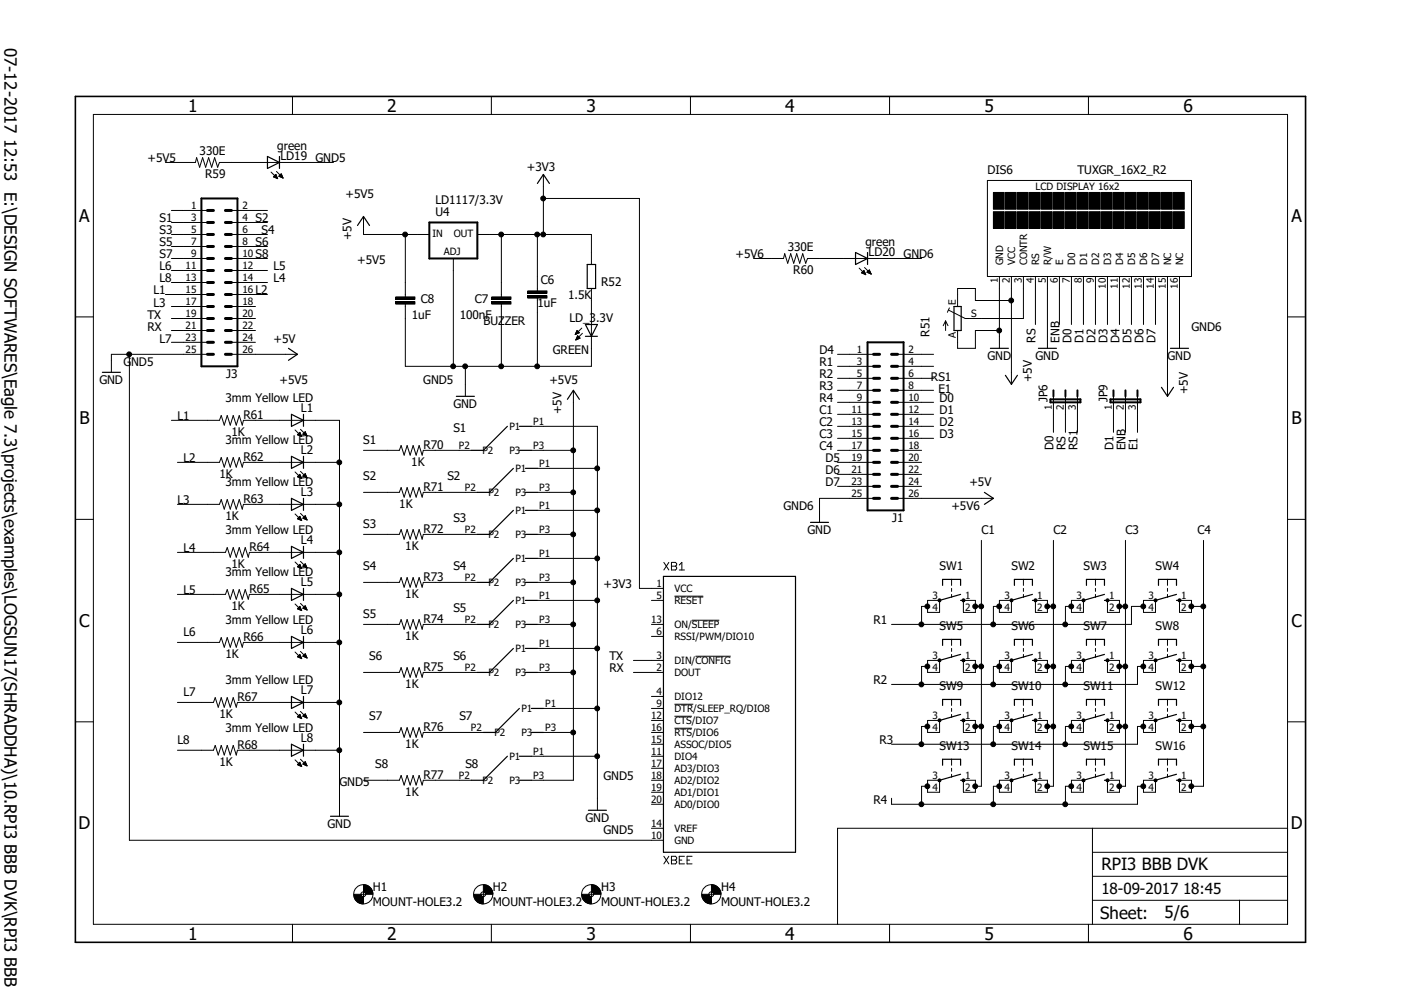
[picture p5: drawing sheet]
<svg xmlns="http://www.w3.org/2000/svg" width="297mm" height="210mm" viewBox="0 0 297 210" stroke-linecap="round" stroke-linejoin="round" font-family="sans-serif">
<defs><g id="words">
<g font-size="3.7">
<text x="39.8" y="23.6">1</text>
<text x="81.9" y="23.6">2</text>
<text x="124.1" y="23.6">3</text>
<text x="166.1" y="23.6">4</text>
<text x="208.3" y="23.6">5</text>
<text x="250.4" y="23.6">6</text>
<text x="16.7" y="46.9">A</text>
<text x="273.2" y="46.9">A</text>
<text x="16.8" y="89.8">B</text>
<text x="273.2" y="89.8">B</text>
<text x="16.7" y="132.6">C</text>
<text x="273.2" y="132.6">C</text>
<text x="16.6" y="175.5">D</text>
<text x="273.1" y="175.5">D</text>
<text x="39.8" y="198.8">1</text>
<text x="81.9" y="198.8">2</text>
<text x="124.1" y="198.8">3</text>
<text x="166.1" y="198.8">4</text>
<text x="208.3" y="198.8">5</text>
<text x="250.4" y="198.8">6</text>
</g>
<g font-size="3.6">
<text x=".9" y="10.1" transform="rotate(90 .9 10.1)">07-12-2017 12:53 E:\DESIGN SOFTWARES\Eagle 7.3\projects\examples\LOGSUN17(SHRADDHA)\10.RPI3 BBB DVK\RPI3 BBB D</text>
<text x="233" y="184.1">RPI3 BBB DVK</text>
<text x="232.8" y="194.4">Sheet:</text>
<text x="246.4" y="194.3">5/6</text>
</g>
<text font-size="3.2" x="233" y="189.2">18-09-2017 18:45</text>
<g font-size="2.5">
<text x="31.2" y="34.4">+5V5</text>
<text x="42.2" y="32.9">330E</text>
<text x="58.7" y="31.7">green</text>
<text x="59.3" y="33.9">LD19</text>
<text x="66.7" y="34.4">GND5</text>
<text x="43.4" y="37.6">R59</text>
<text x="73.1" y="42">+5V5</text>
<text x="111.5" y="36.2">+3V3</text>
<text x="208.9" y="36.9">DIS6</text>
<text x="227.9" y="36.9">TUXGR_16X2_R2</text>
<text x="33.7" y="47.1">S1</text>
<text x="54" y="47.1">S2</text>
<text x="92.1" y="43.3">LD1117/3.3V</text>
<text x="92.1" y="45.8">U4</text>
<text x="33.7" y="52.2">S5</text>
<text x="33.7" y="49.6">S3</text>
<text x="54" y="52.2">S6</text>
<text x="55.3" y="49.6">S4</text>
<text x="74.4" y="50.9" transform="rotate(-90 74.4 50.9)">+5V</text>
<text x="166.7" y="53.2">330E</text>
<text x="183.1" y="52">green</text>
<text x="33.7" y="54.7">S7</text>
<text x="33.7" y="57.2">L6</text>
<text x="33.7" y="59.8">L8</text>
<text x="54" y="54.7">S8</text>
<text x="57.9" y="57.2">L5</text>
<text x="57.9" y="59.8">L4</text>
<text x="75.6" y="56">+5V5</text>
<text x="155.6" y="54.7">+5V6</text>
<text x="167.8" y="58">R60</text>
<text x="183.8" y="54.2">LD20</text>
<text x="191.2" y="54.7">GND6</text>
<text x="32.5" y="64.9">L3</text>
<text x="32.5" y="62.3">L1</text>
<text x="54" y="62.3">L2</text>
<text x="89.1" y="64">C8</text>
<text x="100.5" y="64">C7</text>
<text x="113.7" y="65">1uF</text>
<text x="114.5" y="60.2">C6</text>
<text x="120.2" y="63.3">1.5K</text>
<text x="127.2" y="60.5">R52</text>
<text x="31.2" y="67.4">TX</text>
<text x="31.2" y="69.9">RX</text>
<text x="87.1" y="67.6">1uF</text>
<text x="97.3" y="67.6">100nF</text>
<text x="102.3" y="68.7">BUZZER</text>
<text x="120.5" y="68.2">LD_3.3V</text>
<text x="196.6" y="71.2" transform="rotate(-90 196.6 71.2)">R51</text>
<text x="252.1" y="69.9">GND6</text>
<text x="26.1" y="77.5">GND5</text>
<text x="33.7" y="72.5">L7</text>
<text x="57.9" y="72.5">+5V</text>
<text x="117" y="74.8">GREEN</text>
<text x="173.4" y="77.5">R1</text>
<text x="173.4" y="75">D4</text>
<text x="208.9" y="76.2">GND</text>
<text x="219.1" y="72.5" transform="rotate(-90 219.1 72.5)">RS</text>
<text x="219.1" y="76.2">GND</text>
<text x="224.1" y="72.5" transform="rotate(-90 224.1 72.5)">ENB</text>
<text x="226.7" y="72.5" transform="rotate(-90 226.7 72.5)">D0</text>
<text x="229.2" y="72.5" transform="rotate(-90 229.2 72.5)">D1</text>
<text x="231.8" y="72.5" transform="rotate(-90 231.8 72.5)">D2</text>
<text x="234.3" y="72.5" transform="rotate(-90 234.3 72.5)">D3</text>
<text x="236.8" y="72.5" transform="rotate(-90 236.8 72.5)">D4</text>
<text x="239.4" y="72.5" transform="rotate(-90 239.4 72.5)">D5</text>
<text x="241.9" y="72.5" transform="rotate(-90 241.9 72.5)">D6</text>
<text x="244.5" y="72.5" transform="rotate(-90 244.5 72.5)">D7</text>
<text x="247" y="76.2">GND</text>
<text x="21" y="81.3">GND</text>
<text x="47.8" y="80.1">J3</text>
<text x="59.1" y="81.3">+5V5</text>
<text x="89.6" y="81.3">GND5</text>
<text x="116.2" y="81.3">+5V5</text>
<text x="173.4" y="80.1">R2</text>
<text x="173.4" y="82.6">R3</text>
<text x="197" y="80.6">RS1</text>
<text x="198.5" y="83.1">E1</text>
<text x="218.3" y="80.9" transform="rotate(-90 218.3 80.9)">+5V</text>
<text x="251.3" y="83.4" transform="rotate(-90 251.3 83.4)">+5V</text>
<text x="37.5" y="88.9">L1</text>
<text x="47.7" y="85">3mm Yellow LED</text>
<text x="51.5" y="88.7">R61</text>
<text x="63.7" y="87.2">L1</text>
<text x="95.9" y="86.4">GND</text>
<text x="118.8" y="87.7" transform="rotate(-90 118.8 87.7)">+5V</text>
<text x="173.4" y="87.7">C1</text>
<text x="173.4" y="85.1">R4</text>
<text x="198.8" y="87.7">D1</text>
<text x="198.8" y="85.1">D0</text>
<text x="221.6" y="85.1" transform="rotate(-90 221.6 85.1)">JP6</text>
<text x="234.3" y="85.1" transform="rotate(-90 234.3 85.1)">JP9</text>
<text x="47.7" y="93.9">3mm Yellow LED</text>
<text x="49" y="92.2">1K</text>
<text x="76.9" y="94">S1</text>
<text x="89.6" y="95.1">R70</text>
<text x="95.9" y="91.5">S1</text>
<text x="173.4" y="90.2">C2</text>
<text x="173.4" y="92.8">C3</text>
<text x="173.4" y="95.3">C4</text>
<text x="198.8" y="92.8">D3</text>
<text x="198.8" y="90.2">D2</text>
<text x="222.9" y="95.3" transform="rotate(-90 222.9 95.3)">D0</text>
<text x="225.4" y="95.3" transform="rotate(-90 225.4 95.3)">RS</text>
<text x="228" y="95.3" transform="rotate(-90 228 95.3)">RS1</text>
<text x="235.6" y="95.3" transform="rotate(-90 235.6 95.3)">D1</text>
<text x="238.1" y="95.3" transform="rotate(-90 238.1 95.3)">ENB</text>
<text x="240.7" y="95.3" transform="rotate(-90 240.7 95.3)">E1</text>
<text x="38.8" y="97.8">L2</text>
<text x="46.4" y="101.1">1K</text>
<text x="51.5" y="97.6">R62</text>
<text x="63.7" y="96.1">L2</text>
<text x="76.9" y="101.6">S2</text>
<text x="87" y="98.6">1K</text>
<text x="94.6" y="101.6">S2</text>
<text x="174.7" y="100.4">D6</text>
<text x="174.7" y="97.8">D5</text>
<text x="37.5" y="106.7">L3</text>
<text x="47.7" y="102.8">3mm Yellow LED</text>
<text x="51.5" y="106.5">R63</text>
<text x="63.7" y="104.9">L3</text>
<text x="84.5" y="107.5">1K</text>
<text x="89.6" y="104">R71</text>
<text x="165.8" y="108">GND6</text>
<text x="174.7" y="102.9">D7</text>
<text x="201.3" y="108">+5V6</text>
<text x="205.1" y="102.9">+5V</text>
<text x="47.7" y="112.9">3mm Yellow LED</text>
<text x="47.7" y="110">1K</text>
<text x="76.9" y="111.8">S3</text>
<text x="89.6" y="112.9">R72</text>
<text x="95.9" y="110.5">S3</text>
<text x="170.8" y="113.1">GND</text>
<text x="188.8" y="110.5">J1</text>
<text x="207.6" y="113.1">C1</text>
<text x="222.9" y="113.1">C2</text>
<text x="238.1" y="113.1">C3</text>
<text x="253.4" y="113.1">C4</text>
<text x="38.8" y="116.9">L4</text>
<text x="52.8" y="116.7">R64</text>
<text x="63.7" y="115.1">L4</text>
<text x="85.8" y="116.4">1K</text>
<text x="38.8" y="125.8">L5</text>
<text x="47.7" y="121.8">3mm Yellow LED</text>
<text x="49" y="120.2">1K</text>
<text x="52.8" y="125.5">R65</text>
<text x="63.7" y="124">L5</text>
<text x="76.9" y="120.7">S4</text>
<text x="89.6" y="123">R73</text>
<text x="95.9" y="120.7">S4</text>
<text x="127.7" y="124.5">+3V3</text>
<text x="198.8" y="120.7">SW1</text>
<text x="214" y="120.7">SW2</text>
<text x="229.2" y="120.7">SW3</text>
<text x="244.5" y="120.7">SW4</text>
<text x="47.7" y="132">3mm Yellow LED</text>
<text x="49" y="129.1">1K</text>
<text x="76.9" y="130.9">S5</text>
<text x="85.8" y="126.5">1K</text>
<text x="89.6" y="131.9">R74</text>
<text x="95.9" y="129.6">S5</text>
<text x="38.8" y="134.7">L6</text>
<text x="51.5" y="135.7">R66</text>
<text x="63.7" y="134.2">L6</text>
<text x="85.8" y="135.4">1K</text>
<text x="184.8" y="132.1">R1</text>
<text x="198.8" y="133.4">SW5</text>
<text x="214" y="133.4">SW6</text>
<text x="229.2" y="133.4">SW7</text>
<text x="244.5" y="133.4">SW8</text>
<text x="47.7" y="139.2">1K</text>
<text x="78.1" y="139.7">S6</text>
<text x="89.6" y="142">R75</text>
<text x="95.9" y="139.7">S6</text>
<text x="128.9" y="139.7">TX</text>
<text x="128.9" y="142.3">RX</text>
<text x="38.8" y="147.4">L7</text>
<text x="47.7" y="144.7">3mm Yellow LED</text>
<text x="50.2" y="148.4">R67</text>
<text x="63.7" y="146.9">L7</text>
<text x="85.8" y="145.6">1K</text>
<text x="184.8" y="144.8">R2</text>
<text x="198.8" y="146.1">SW9</text>
<text x="214" y="146.1">SW10</text>
<text x="229.2" y="146.1">SW11</text>
<text x="244.5" y="146.1">SW12</text>
<text x="46.4" y="151.9">1K</text>
<text x="47.7" y="154.9">3mm Yellow LED</text>
<text x="78.1" y="152.4">S7</text>
<text x="89.6" y="154.7">R76</text>
<text x="97.2" y="152.4">S7</text>
<text x="37.5" y="157.5">L8</text>
<text x="50.2" y="158.5">R68</text>
<text x="63.7" y="157">L8</text>
<text x="85.8" y="158.3">1K</text>
<text x="186.1" y="157.5">R3</text>
<text x="198.8" y="158.8">SW13</text>
<text x="214" y="158.8">SW14</text>
<text x="229.2" y="158.8">SW15</text>
<text x="244.5" y="158.8">SW16</text>
<text x="46.4" y="162.1">1K</text>
<text x="71.8" y="166.4">GND5</text>
<text x="79.4" y="162.6">S8</text>
<text x="89.6" y="164.9">R77</text>
<text x="98.5" y="162.6">S8</text>
<text x="127.7" y="165.1">GND5</text>
<text x="85.8" y="168.4">1K</text>
<text x="123.9" y="174">GND</text>
<text x="184.8" y="170.2">R4</text>
<text x="69.3" y="175.3">GND</text>
<text x="127.7" y="176.5">GND5</text>
<text x="78.9" y="191.7">MOUNT-HOLE3.2</text>
<text x="78.9" y="188.6">H1</text>
<text x="104.3" y="188.6">H2</text>
<text x="104.3" y="191.7">MOUNT-HOLE3.2</text>
<text x="127.2" y="188.6">H3</text>
<text x="127.2" y="191.7">MOUNT-HOLE3.2</text>
<text x="152.6" y="188.6">H4</text>
<text x="152.6" y="191.7">MOUNT-HOLE3.2</text>
</g>
<g font-size="2.1">
<text x="219.1" y="40.2">LCD DISPLAY 16x2</text>
<text x="40.4" y="44.2">1</text>
<text x="40.4" y="46.7">3</text>
<text x="51.3" y="44.2">2</text>
<text x="51.3" y="46.7">4</text>
<text x="40.4" y="49.2">5</text>
<text x="40.4" y="51.8">7</text>
<text x="51.3" y="49.2">6</text>
<text x="51.3" y="51.8">8</text>
<text x="91.5" y="50.2">IN</text>
<text x="93.9" y="53.9">ADJ</text>
<text x="96" y="50.2">OUT</text>
<text x="39.3" y="56.9">11</text>
<text x="39.3" y="59.4">13</text>
<text x="40.4" y="54.3">9</text>
<text x="51.3" y="54.3">10</text>
<text x="51.3" y="56.9">12</text>
<text x="51.3" y="59.4">14</text>
<text x="211.1" y="60" transform="rotate(-90 211.1 60)">1</text>
<text x="212.2" y="56.1" transform="rotate(-90 212.2 56.1)">GND</text>
<text x="213.6" y="60" transform="rotate(-90 213.6 60)">2</text>
<text x="214.7" y="56.1" transform="rotate(-90 214.7 56.1)">VCC</text>
<text x="216.2" y="60" transform="rotate(-90 216.2 60)">3</text>
<text x="217.3" y="56.1" transform="rotate(-90 217.3 56.1)">CONTR</text>
<text x="218.7" y="60" transform="rotate(-90 218.7 60)">4</text>
<text x="219.8" y="56.1" transform="rotate(-90 219.8 56.1)">RS</text>
<text x="221.3" y="60" transform="rotate(-90 221.3 60)">5</text>
<text x="222.4" y="56.1" transform="rotate(-90 222.4 56.1)">R/W</text>
<text x="223.8" y="60" transform="rotate(-90 223.8 60)">6</text>
<text x="224.9" y="56.1" transform="rotate(-90 224.9 56.1)">E</text>
<text x="226.3" y="60" transform="rotate(-90 226.3 60)">7</text>
<text x="227.4" y="56.1" transform="rotate(-90 227.4 56.1)">D0</text>
<text x="228.9" y="60" transform="rotate(-90 228.9 60)">8</text>
<text x="230" y="56.1" transform="rotate(-90 230 56.1)">D1</text>
<text x="231.4" y="60" transform="rotate(-90 231.4 60)">9</text>
<text x="232.5" y="56.1" transform="rotate(-90 232.5 56.1)">D2</text>
<text x="235.1" y="56.1" transform="rotate(-90 235.1 56.1)">D3</text>
<text x="237.6" y="56.1" transform="rotate(-90 237.6 56.1)">D4</text>
<text x="240.1" y="56.1" transform="rotate(-90 240.1 56.1)">D5</text>
<text x="242.7" y="56.1" transform="rotate(-90 242.7 56.1)">D6</text>
<text x="245.2" y="56.1" transform="rotate(-90 245.2 56.1)">D7</text>
<text x="247.8" y="56.1" transform="rotate(-90 247.8 56.1)">NC</text>
<text x="250.3" y="56.1" transform="rotate(-90 250.3 56.1)">NC</text>
<text x="39.3" y="61.9">15</text>
<text x="39.3" y="64.5">17</text>
<text x="51.3" y="61.9">16</text>
<text x="51.3" y="64.5">18</text>
<text x="202.2" y="64.5" transform="rotate(-90 202.2 64.5)">E</text>
<text x="234" y="61.1" transform="rotate(-90 234 61.1)">10</text>
<text x="236.5" y="61.1" transform="rotate(-90 236.5 61.1)">11</text>
<text x="239" y="61.1" transform="rotate(-90 239 61.1)">12</text>
<text x="241.6" y="61.1" transform="rotate(-90 241.6 61.1)">13</text>
<text x="244.1" y="61.1" transform="rotate(-90 244.1 61.1)">14</text>
<text x="246.7" y="61.1" transform="rotate(-90 246.7 61.1)">15</text>
<text x="249.2" y="61.1" transform="rotate(-90 249.2 61.1)">16</text>
<text x="39.3" y="67">19</text>
<text x="39.3" y="69.6">21</text>
<text x="51.3" y="67">20</text>
<text x="51.3" y="69.6">22</text>
<text x="202.2" y="71.5" transform="rotate(-90 202.2 71.5)">A</text>
<text x="205.5" y="67">S</text>
<text x="39.3" y="72.1">23</text>
<text x="39.3" y="74.6">25</text>
<text x="51.3" y="72.1">24</text>
<text x="51.3" y="74.6">26</text>
<text x="181.3" y="74.6">1</text>
<text x="181.3" y="77.2">3</text>
<text x="192.2" y="74.6">2</text>
<text x="192.2" y="77.2">4</text>
<text x="181.3" y="79.7">5</text>
<text x="181.3" y="82.3">7</text>
<text x="192.2" y="79.7">6</text>
<text x="192.2" y="82.3">8</text>
<text x="112.8" y="89.9">P1</text>
<text x="180.2" y="87.3">11</text>
<text x="180.2" y="89.9">13</text>
<text x="181.3" y="84.8">9</text>
<text x="192.2" y="84.8">10</text>
<text x="192.2" y="87.3">12</text>
<text x="192.2" y="89.9">14</text>
<text x="222.5" y="86.7" transform="rotate(-90 222.5 86.7)">1</text>
<text x="225.1" y="86.7" transform="rotate(-90 225.1 86.7)">2</text>
<text x="227.6" y="86.7" transform="rotate(-90 227.6 86.7)">3</text>
<text x="235.2" y="86.7" transform="rotate(-90 235.2 86.7)">1</text>
<text x="237.8" y="86.7" transform="rotate(-90 237.8 86.7)">2</text>
<text x="240.3" y="86.7" transform="rotate(-90 240.3 86.7)">3</text>
<text x="97.1" y="95">P2</text>
<text x="107.8" y="91">P1</text>
<text x="112.8" y="95">P3</text>
<text x="180.2" y="92.4">15</text>
<text x="180.2" y="95">17</text>
<text x="192.2" y="92.4">16</text>
<text x="192.2" y="95">18</text>
<text x="102.1" y="96.1">P2</text>
<text x="107.8" y="96.1">P3</text>
<text x="109" y="99.9">P1</text>
<text x="114.1" y="98.8">P1</text>
<text x="180.2" y="97.5">19</text>
<text x="180.2" y="100">21</text>
<text x="192.2" y="97.5">20</text>
<text x="192.2" y="100">22</text>
<text x="98.3" y="103.8">P2</text>
<text x="103.3" y="104.9">P2</text>
<text x="109" y="104.9">P3</text>
<text x="114.1" y="103.8">P3</text>
<text x="114.1" y="107.7">P1</text>
<text x="180.2" y="102.6">23</text>
<text x="180.2" y="105.1">25</text>
<text x="192.2" y="102.6">24</text>
<text x="192.2" y="105.1">26</text>
<text x="98.3" y="112.7">P2</text>
<text x="103.3" y="113.8">P2</text>
<text x="109" y="108.8">P1</text>
<text x="109" y="113.8">P3</text>
<text x="114.1" y="112.7">P3</text>
<text x="109" y="118.9">P1</text>
<text x="114.1" y="117.8">P1</text>
<text x="98.3" y="122.9">P2</text>
<text x="103.3" y="124">P2</text>
<text x="109" y="124">P3</text>
<text x="114.1" y="122.9">P3</text>
<text x="138.9" y="124.2">1</text>
<text x="142.7" y="125.3">VCC</text>
<text x="98.3" y="131.7">P2</text>
<text x="109" y="127.8">P1</text>
<text x="114.1" y="126.7">P1</text>
<text x="114.1" y="131.7">P3</text>
<text x="137.7" y="131.7">13</text>
<text x="138.9" y="126.7">5</text>
<text x="142.7" y="127.8">RESET</text>
<text x="197.3" y="126.7">3</text>
<text x="197.3" y="129.2">4</text>
<text x="204.2" y="129.2">2</text>
<text x="204.2" y="126.7">1</text>
<text x="212.5" y="126.7">3</text>
<text x="212.5" y="129.2">4</text>
<text x="219.4" y="129.2">2</text>
<text x="219.4" y="126.7">1</text>
<text x="227.7" y="126.7">3</text>
<text x="227.7" y="129.2">4</text>
<text x="234.7" y="129.2">2</text>
<text x="234.7" y="126.7">1</text>
<text x="243" y="126.7">3</text>
<text x="243" y="129.2">4</text>
<text x="249.9" y="129.2">2</text>
<text x="249.9" y="126.7">1</text>
<text x="103.3" y="132.9">P2</text>
<text x="109" y="132.9">P3</text>
<text x="109" y="138">P1</text>
<text x="114.1" y="136.8">P1</text>
<text x="138.9" y="134.3">6</text>
<text x="142.7" y="135.4">RSSI/PWM/DIO10</text>
<text x="142.7" y="132.9">ON/SLEEP</text>
<text x="98.3" y="141.9">P2</text>
<text x="103.3" y="143">P2</text>
<text x="109" y="143">P3</text>
<text x="114.1" y="141.9">P3</text>
<text x="138.9" y="141.9">2</text>
<text x="138.9" y="139.4">3</text>
<text x="142.7" y="143">DOUT</text>
<text x="142.7" y="140.5">DIN/CONFIG</text>
<text x="197.3" y="139.4">3</text>
<text x="197.3" y="141.9">4</text>
<text x="204.2" y="141.9">2</text>
<text x="204.2" y="139.4">1</text>
<text x="212.5" y="139.4">3</text>
<text x="212.5" y="141.9">4</text>
<text x="219.4" y="141.9">2</text>
<text x="219.4" y="139.4">1</text>
<text x="227.7" y="139.4">3</text>
<text x="227.7" y="141.9">4</text>
<text x="234.7" y="141.9">2</text>
<text x="234.7" y="139.4">1</text>
<text x="243" y="139.4">3</text>
<text x="243" y="141.9">4</text>
<text x="249.9" y="141.9">2</text>
<text x="249.9" y="139.4">1</text>
<text x="115.3" y="149.5">P1</text>
<text x="138.9" y="147">4</text>
<text x="138.9" y="149.5">9</text>
<text x="142.7" y="148.1">DIO12</text>
<text x="99.6" y="154.6">P2</text>
<text x="104.6" y="155.7">P2</text>
<text x="110.3" y="150.7">P1</text>
<text x="110.3" y="155.7">P3</text>
<text x="115.3" y="154.6">P3</text>
<text x="137.7" y="152.1">12</text>
<text x="137.7" y="154.6">16</text>
<text x="142.7" y="150.7">DTR/SLEEP_RQ/DIO8</text>
<text x="142.7" y="153.2">CTS/DIO7</text>
<text x="142.7" y="155.7">RTS/DIO6</text>
<text x="197.3" y="152.1">3</text>
<text x="197.3" y="154.6">4</text>
<text x="204.2" y="154.6">2</text>
<text x="204.2" y="152.1">1</text>
<text x="212.5" y="152.1">3</text>
<text x="212.5" y="154.6">4</text>
<text x="219.4" y="154.6">2</text>
<text x="219.4" y="152.1">1</text>
<text x="227.7" y="152.1">3</text>
<text x="227.7" y="154.6">4</text>
<text x="234.7" y="154.6">2</text>
<text x="234.7" y="152.1">1</text>
<text x="243" y="152.1">3</text>
<text x="243" y="154.6">4</text>
<text x="249.9" y="154.6">2</text>
<text x="249.9" y="152.1">1</text>
<text x="107.8" y="160.8">P1</text>
<text x="112.8" y="159.7">P1</text>
<text x="137.7" y="159.7">11</text>
<text x="137.7" y="157.1">15</text>
<text x="142.7" y="158.3">ASSOC/DIO5</text>
<text x="142.7" y="160.8">DIO4</text>
<text x="97.1" y="164.8">P2</text>
<text x="102.1" y="165.9">P2</text>
<text x="107.8" y="165.9">P3</text>
<text x="112.8" y="164.8">P3</text>
<text x="137.7" y="162.2">17</text>
<text x="137.7" y="164.8">18</text>
<text x="137.7" y="167.3">19</text>
<text x="142.7" y="163.3">AD3/DIO3</text>
<text x="142.7" y="165.9">AD2/DIO2</text>
<text x="197.3" y="164.8">3</text>
<text x="197.3" y="167.3">4</text>
<text x="204.2" y="167.3">2</text>
<text x="204.2" y="164.8">1</text>
<text x="212.5" y="164.8">3</text>
<text x="212.5" y="167.3">4</text>
<text x="219.4" y="167.3">2</text>
<text x="219.4" y="164.8">1</text>
<text x="227.7" y="164.8">3</text>
<text x="227.7" y="167.3">4</text>
<text x="234.7" y="167.3">2</text>
<text x="234.7" y="164.8">1</text>
<text x="243" y="164.8">3</text>
<text x="243" y="167.3">4</text>
<text x="249.9" y="167.3">2</text>
<text x="249.9" y="164.8">1</text>
<text x="137.7" y="169.8">20</text>
<text x="142.7" y="168.4">AD1/DIO1</text>
<text x="142.7" y="170.9">AD0/DIO0</text>
<text x="137.7" y="177.5">10</text>
<text x="137.7" y="174.9">14</text>
<text x="142.7" y="176">VREF</text>
<text x="142.7" y="178.6">GND</text>
</g>
</g></defs>
<g fill="none" stroke="#000" stroke-width=".21">
<path d="M19.8 24.2h252.6v171.4h-252.6zM35 34.4h6.3l.3-1 .6 2 .7-2 .6 2 .6-2 .7 2 .6-2 .6 2 .4-1h24.2M57.3 36.4l1.4 1.4M57.9 37.4h.6M57.9 37.5h.7M58 37.3h.5M58.1 37.2h.3M58.2 37.5h.4M58.2 37.1h.2M58.2 37h.2M58.3 36.9h.1M58.4 36.9l-.5 .5 .8 .4"/>
<path d="M58.4 36.9l.3 .9M58.4 37.6h.3M58.5 36.3l1.4 1.4M58.5 37.7h.2M59 37.3h.7M59 37.3l.9 .4M59.1 37.2h.6M59.2 37.4h.6M59.2 37.1h.4M59.3 37h.3M59.3 36.9h.2M59.4 37.5h.4"/>
<path d="M59.4 36.8h.1M59.5 36.8l-.5 .5M59.5 36.8l.4 .9M59.6 37.5h.2M59.8 37.6h.1M61.9 20.4v3.8M104 20.4v3.8M115 36.9v12.7M146.1 20.4v3.8M188.2 20.4v3.8M208.9 38.2h43.2v20.3h-43.2zM230.3 20.4v3.8"/>
<path d="M36.3 49.6h7.6M36.3 44.5h7.6M36.3 47.1h7.6M36.3 52.2h7.6M36.3 54.7h7.6M36.3 57.2h7.6M36.3 59.8h7.6M49 49.6h7.6M49 44.5h7.6M49 47.1h7.6M49 52.2h7.6M49 54.7h7.6"/>
<path d="M49 57.2h7.6M49 59.8h7.6M76.9 45.8v3.8h13.9M85.8 49.6v13.2M95.9 54.7v22.8M101 49.6h24.1v6.4M106.1 49.6v13.2M113.7 49.6v12M115 42h20.3v82.5h5.1M159.4 54.7h6.4l.2-1 .7 2 .6-2 .6 2 .7-2 .6 2 .6-2 .7 2 .3-1h24.2M181.8 56.7l1.4 1.4M182.3 57.7l.5-.5 .4 .9z"/>
<path d="M182.3 57.7h.7M182.4 57.6h.6M182.4 57.8h.6M182.4 57.5h.5M182.5 57.4h.4M182.6 57.9h.4M182.7 57.4h.1M182.7 57.3h.1M182.8 58h.3M182.9 56.6l1.4 1.4M183 58.1h.1M183.4 57.6l.5-.5 .4 .9z"/>
<path d="M183.5 57.6h.6M183.5 57.5h.6M183.5 57.4h.6M183.6 57.4h.4M183.7 57.7h.5M183.8 57.3h.2M183.8 57.2h.1M183.9 57.8h.3M184.1 57.9h.2M184.3 58h.1M210.2 40.7h2.3v3.6h-2.3zM210.2 44.8h2.3v3.5h-2.3z"/>
<path d="M211.4 58.5v15.2M212.7 40.7h2.3v3.6h-2.3zM212.7 44.8h2.3v3.5h-2.3zM214 58.5v22.8M215.3 40.7h2.2v3.6h-2.2zM215.3 44.8h2.2v3.5h-2.2zM216.5 58.5v8.9h-12.3l-3.5-1.8M217.8 40.7h2.3v3.6h-2.3zM217.8 44.8h2.3v3.5h-2.3zM219.1 58.5v10.2M220.3 40.7h2.3v3.6h-2.3zM220.3 44.8h2.3v3.5h-2.3z"/>
<path d="M221.6 58.5v15.2M222.9 40.7h2.3v3.6h-2.3zM222.9 44.8h2.3v3.5h-2.3zM224.1 58.5v10.2M225.4 40.7h2.3v3.6h-2.3zM225.4 44.8h2.3v3.5h-2.3zM226.7 58.5v10.2M228 40.7h2.2v3.6h-2.2zM228 44.8h2.2v3.5h-2.2zM229.2 58.5v10.2M230.5 40.7h2.3v3.6h-2.3zM230.5 44.8h2.3v3.5h-2.3z"/>
<path d="M231.8 58.5v10.2M233 40.7h2.3v3.6h-2.3zM233 44.8h2.3v3.5h-2.3zM234.3 58.5v10.2M235.6 40.7h2.3v3.6h-2.3zM235.6 44.8h2.3v3.5h-2.3zM236.8 58.5v10.2M238.1 40.7h2.3v3.6h-2.3zM238.1 44.8h2.3v3.5h-2.3zM239.4 58.5v10.2M240.7 40.7h2.2v3.6h-2.2zM240.7 44.8h2.2v3.5h-2.2z"/>
<path d="M241.9 58.5v10.2M243.2 40.7h2.3v3.6h-2.3zM243.2 44.8h2.3v3.5h-2.3zM244.5 58.5v10.2M245.7 40.7h2.3v3.6h-2.3zM245.7 44.8h2.3v3.5h-2.3zM247 58.5v25.4M248.3 40.7h2.3v3.6h-2.3zM248.3 44.8h2.3v3.5h-2.3zM249.5 58.5v15.2M15.9 67.1h3.9M27.4 75v102.8h113"/>
<path d="M35 62.3h8.9M36.3 67.4h7.6M36.3 64.9h7.6M36.3 69.9h7.6M36.3 72.4h7.6M43.9 75h-20.3v3.8M49 75h13.9M49 67.4h5M49 62.3h7.6M49 64.9h5M49 69.9h5M49 72.4h5"/>
<path d="M83.7 62.8h4.1v.5h-4.1zM83.7 63.8h4.1v.5h-4.1zM98.5 77.5v6.4M104 62.8h4.1v.5h-4.1zM104 63.8h4.1v.5h-4.1zM106.1 64.3v13.2M111.7 61.6h4v.5h-4zM111.7 62.6h4v.5h-4zM113.7 63.1v14.4M121.7 70.8h.1M121.7 70.7h.3M121.8 70.6h.4"/>
<path d="M121.8 70.5h.6M121.8 71.9h.1M121.9 70.4h.7M121.9 71.8h.2M121.9 70.3h.6M121.9 71.8h.4M121.9 70.2h.5M121.9 71.7h.6M122 70.1h.3M122 71.6h.7M122 70.1h.2M122 71.5h.6"/>
<path d="M122.1 70h.1M122.1 71.4h.4M122.1 71.3h.4M122.2 71.2h.2M122.2 71.1h.1M122.6 70.4l-.5-.5-.4 .9M122.6 70.4l-.9 .4M122.7 71.5l-.5-.5-.4 .9M122.7 71.5l-.9 .4M123.1 69.4l-1.4 1.4M123.2 70.5l-1.4 1.4M125.1 61v16.5h-39.3v-13.2"/>
<path d="M177.2 75h7.6M177.2 77.5h7.6M189.9 75h7.6M189.9 77.5h7.6M200.1 67.9v2M200.1 67.9l-.6 1M200.1 67.9l.5 1M200.9 65.2l-.5 .9M202.6 69.9v3.8h3.8v-3.8h5M214 63.6h-7.6v-2.6h-3.8v3.9M272.4 67.1h3.8M36.3 88.9h10.1l.4-1 .6 2.1 .7-2.1 .6 2.1 .6-2.1 .7 2.1 .6-2.1 .7 2.1 .2-1.1h20.3v83.8"/>
<path d="M37.5 97.8h8.9l.4-1 .6 2 .7-2 .6 2 .6-2 .7 2 .6-2 .7 2 .2-1h20.3M62.4 91l1.4 1.4M62.4 99.9l1.4 1.4M62.9 92l.9 .4M62.9 92l.5-.5 .4 .9M62.9 92h.8M63 91.9h.6M63.1 92.1h.6M63.1 91.8h.5M63.2 91.7h.3M63.3 91.7h.2M63.3 92.2h.4"/>
<path d="M63.4 91.6h.1M63.5 92.2h.2M63.6 90.8l1.4 1.4M63.6 99.7l1.4 1.4M63.7 92.4h.1M64.1 91.9h.7M64.1 91.8h.7M64.2 91.7h.5M64.3 91.7h.4M64.3 92h.5M64.4 91.6h.2M64.5 91.5h.1"/>
<path d="M64.5 92.1h.4M64.5 91.4h.1M64.6 91.4l-.5 .5 .9 .3M64.6 91.4l.4 .8M64.8 92.2h.1M76.9 95.3h7.6l.4-1 .6 2 .6-2 .7 2 .6-2 .6 2 .7-2 .6 2 .3-1h10.1M112.4 90.2h14v81.2M112.4 95.3h8.9M113.7 99.1h12.7M121.3 82.6v82.5h-8.9M177.2 80.1h7.6M177.2 82.6h7.6"/>
<path d="M177.2 85.1h7.6M177.2 87.7h7.6M177.2 90.2h7.6M177.2 92.8h7.6M177.2 95.3h7.6M177.2 97.8h7.6M189.9 80.1h7.6M189.9 82.6h7.6M189.9 85.1h7.6M189.9 87.7h7.6M189.9 90.2h7.6M189.9 92.8h7.6"/>
<path d="M189.9 95.3h5.1M189.9 97.8h5.1M222.9 83.9v7.6M225.4 83.9v7.6M228 83.9v7.6M235.6 83.9v7.6M238.1 83.9v7.6M240.7 83.9v7.6M15.9 109.9h3.9M37.5 116.9h10.2l.4-1 .6 2 .6-2 .7 2 .6-2 .7 2 .6-2 .6 2 .3-1h19M37.5 106.7h8.9l.4-1 .6 2 .7-2 .6 2 .6-2 .7 2 .6-2 .7 2 .2-1h20.3M62.4 118.9l1.4 1.4"/>
<path d="M62.4 108.8l1.4 1.4M62.9 100.9l.9 .4M62.9 100.9l.5-.5 .4 .9M62.9 100.9h.8M62.9 109.8l.9 .4M62.9 109.8l.5-.5 .4 .9M62.9 109.8h.8M63 119.9h.6M63 120h.7M63 100.8h.6M63 109.7h.6M63.1 119.8h.5"/>
<path d="M63.1 101h.6M63.1 100.7h.5M63.1 109.9h.6M63.1 109.6h.5M63.1 119.7h.5M63.2 100.6h.3M63.2 109.5h.3M63.2 119.6h.3M63.3 100.5h.2M63.3 109.4h.2M63.3 119.5h.2M63.3 101h.4"/>
<path d="M63.3 109.9h.4M63.4 100.4h.1M63.4 109.3h.1M63.4 119.5h.1M63.4 119.4l.4 .9-.9-.4zM63.5 101.1h.2M63.5 110h.2M63.6 118.8l1.4 1.4M63.6 108.6l1.4 1.4M63.7 101.2h.1M63.7 110.1h.1M64.1 119.8h.7"/>
<path d="M64.1 119.8l.9 .4M64.1 119.8l.5-.5 .4 .9M64.1 100.8h.7M64.1 100.7h.7M64.1 109.7h.7M64.1 109.6h.7M64.2 119.7h.6M64.2 100.6h.5M64.2 109.5h.5M64.2 119.6h.5M64.3 119.9h.5M64.3 100.5h.4"/>
<path d="M64.3 109.4h.4M64.3 119.5h.4M64.3 100.9h.5M64.3 109.8h.5M64.4 100.4h.2M64.4 109.3h.2M64.4 119.5h.2M64.5 120h.4M64.5 100.3h.1M64.5 109.2h.1M64.5 119.3h.1M64.5 101h.4"/>
<path d="M64.5 100.2h.1M64.5 109.9h.4M64.6 100.2l-.5 .6 .9 .3M64.6 100.2l.4 .9M64.6 109.1l-.5 .5 .9 .4M64.6 109.1l.4 .9M64.6 109.1v.1M64.8 101h.1M64.8 109.9h.1M76.9 104.2h7.6l.4-1 .6 2 .6-2 .7 2 .6-2 .6 2 .7-2 .6 2 .3-1h11.4M76.9 113.1h7.6l.4-1 .6 2 .6-2 .7 2 .6-2 .6 2 .7-2 .6 2 .3-1h11.4M113.7 104.2h7.6"/>
<path d="M113.7 113.1h7.6M113.7 108h12.7M113.7 118.2h12.7M140.4 119l1.1 1.6M141.5 119l-1.1 1.6M142.1 119h.8l.3 .3v.2l-.3 .3 .3 .3v.3l-.3 .2h-.8zM142.1 119.8h.8M143.7 119.5l.6-.5v1.6M177.2 100.4h7.6M177.2 102.9h7.6M184.8 105.5h-11.4v5M189.9 100.4h5.1"/>
<path d="M189.9 102.9h5.1M189.9 105.5h20.3M207.6 114.3v52.1h-1.2M222.9 114.3v52.1h-1.3M238.1 114.3v52.1h-1.3M254.6 114.3v52.1h-2.5M272.4 109.9h3.8M37.5 125.8h10.2l.4-1 .6 2 .6-2 .7 2 .6-2 .7 2 .6-2 .6 2 .3-1h19M37.5 135.9h8.9l.4-1 .6 2 .7-2 .6 2 .6-2 .7 2 .6-2 .7 2 .2-1h20.3M62.4 127.8l1.4 1.4M62.4 138l1.4 1.4M62.9 139l.5-.5 .4 .9z"/>
<path d="M63 128.8h.6M63 139h.7M63 138.9h.6M63 128.9h.7M63.1 128.7h.5M63.1 138.8h.5M63.1 128.6h.5M63.1 138.7h.4M63.2 139.1h.5M63.2 120.1h.5M63.2 128.9h.5M63.2 128.5h.3"/>
<path d="M63.3 138.6h.2M63.3 128.4h.2M63.4 139.1h.3M63.4 138.6h.1M63.4 128.3h.1M63.4 120.1h.3M63.4 128.3l-.5 .5 .9 .4M63.4 128.3l.4 .9M63.4 129h.3M63.6 127.7l1.4 1.4M63.6 137.8l1.4 1.4M63.6 139.2h.2"/>
<path d="M63.7 120.2h.1M63.7 129.1h.1M63.8 139.4h.1M64.1 128.7h.7M64.1 128.7l.9 .4M64.1 138.8h.7M64.2 128.6h.6M64.2 138.7h.6M64.2 138.9h.6M64.2 128.8h.6M64.2 128.5h.5M64.3 138.6h.4"/>
<path d="M64.3 128.4h.4M64.4 138.6h.3M64.4 128.3h.2M64.4 139h.4M64.5 128.9h.4M64.5 138.5h.1M64.5 128.2h.1M64.5 138.3h.1M64.6 128.2l-.5 .5M64.6 128.2l.4 .9M64.6 138.3l-.5 .6 .9 .3M64.6 138.3l.4 .9"/>
<path d="M64.6 139.1h.3M64.7 120.1h.2M64.7 128.9h.2M64.8 139.1h.1M64.9 120.1h.1M64.9 129h.1M76.9 132.1h7.6l.4-1 .6 2 .6-2 .7 2 .6-2 .6 2 .7-2 .6 2 .3-1h11.4M76.9 123.2h7.6l.4-1 .6 2 .6-2 .7 2 .6-2 .6 2 .7-2 .6 2 .3-1h11.4M113.7 127h12.7M113.7 132.1h7.6M113.7 123.2h7.6M113.7 137.2h12.7"/>
<path d="M134 139.7h6.4M137.8 127h2.6M137.8 134.7h2.6M137.8 132.1h2.6M142.7 126.2h6.1M143.7 120.6h1.1M146.4 131.2h5.8M147.1 138.9h7.5M196.2 127h2.6v2.6h-2.6zM196.2 139.7h2.6v2.6h-2.6zM196.2 128.3h-1.2v3.8M198.5 126.8h.5v.5l-.2 .1-.3-.1z"/>
<path d="M198.5 139.5h.5v.5h-.5zM201.3 122.6v1.3M201.3 124.5v.6M201.3 125.8v.6M201.3 135.3v1.3M201.3 137.2v.6M201.3 138.5v.6M203.6 126.8h.5v.5l-.3 .1-.2-.1zM203.6 139.5h.5v.5h-.5zM203.8 127h2.6v2.6h-2.6zM203.8 139.7h2.6v2.6h-2.6zM206.4 128.3h1.2"/>
<path d="M211.4 127h2.6v2.6h-2.6zM211.4 139.7h2.6v2.6h-2.6zM211.4 128.3h-1.2v3.8M213.8 126.8h.4v.5l-.2 .1-.2-.1zM213.8 139.5h.4v.5h-.4zM216.5 122.6v1.3M216.5 124.5v.6M216.5 125.8v.6M216.5 135.3v1.3M216.5 137.2v.6M216.5 138.5v.6M218.8 126.8h.5v.5l-.2 .1-.3-.1z"/>
<path d="M218.8 139.5h.5v.5h-.5zM219.1 127h2.5v2.6h-2.5zM219.1 139.7h2.5v2.6h-2.5zM221.6 128.3h1.3M226.7 127h2.5v2.6h-2.5zM226.7 139.7h2.5v2.6h-2.5zM226.7 128.3h-1.3v3.8M229 126.8h.5v.5l-.3 .1-.2-.1-.1-.3zM229 139.5h.5v.5h-.5l-.1-.3zM231.8 122.6v1.3M231.8 124.5v.6M231.8 125.8v.6"/>
<path d="M231.8 135.3v1.3M231.8 137.2v.6M231.8 138.5v.6M234.1 126.8h.5v.5l-.3 .1-.2-.1-.1-.3zM234.1 139.5h.5v.5h-.5l-.1-.3zM234.3 127h2.5v2.6h-2.5zM234.3 139.7h2.5v2.6h-2.5zM236.8 128.3h1.3M241.9 128.3h-2.5v3.8h-50.8M241.9 127h2.6v2.6h-2.6zM241.9 139.7h2.6v2.6h-2.6zM244.2 126.8h.5v.5l-.2 .1-.3-.1-.1-.3z"/>
<path d="M244.2 139.5h.5v.5h-.5l-.1-.3zM247 122.6v1.3M247 124.5v.6M247 125.8v.6M247 135.3v1.3M247 137.2v.6M247 138.5v.6M249.3 126.8h.5v.5l-.3 .1-.2-.1-.1-.3zM249.3 139.5h.5v.5h-.5l-.1-.3zM249.5 127h2.6v2.6h-2.6zM249.5 139.7h2.6v2.6h-2.6zM252.1 128.3h2.5"/>
<path d="M15.9 152.7h3.9M37.5 148.6h7.7l.3-1 .7 2 .6-2 .6 2 .7-2 .6 2 .6-2 .7 2 .2-1h21.6M37.5 158.7h7.7l.3-1 .7 2.1 .6-2.1 .6 2.1 .7-2.1 .6 2.1 .6-2.1 .7 2.1 .2-1.1h21.6M62.4 150.7l1.4 1.4M63 151.7h.7M63 151.6h.6M63.1 151.5h.5M63.1 151.4h.4M63.2 151.8h.5M63.2 151.3h.3M63.3 151.3h.2M63.4 151.8h.3"/>
<path d="M63.4 151.2l-.5 .5 .9 .4M63.4 151.2l.4 .9M63.4 151.2h.1M63.6 150.5l1.4 1.4M63.6 152h.2M64.1 151.5h.7M64.1 151.6l.9 .3M64.1 151.6l.5-.6 .4 .9M64.2 151.4h.6M64.2 151.6h.6M64.2 151.3h.5M64.3 151.3h.4"/>
<path d="M64.4 151.7h.4M64.5 151.2h.1M64.5 151.1h.1M64.6 151.8h.3M64.8 151.8h.1M76.9 142.3h7.6l.4-1 .6 2 .6-2 .7 2 .6-2 .6 2 .7-2 .6 2 .3-1h11.4M76.9 155h7.6l.4-1 .6 2 .6-2 .7 2 .6-2 .6 2 .7-2 .6 2 .3-1h12.7M113.7 142.3h7.6M115 155h6.3M115 149.9h11.4M134 142.3h6.4M137.8 152.4h2.6"/>
<path d="M137.8 155h2.6M137.8 147.4h2.6M137.8 149.9h2.6M137.8 157.5h2.6M142.7 149h4M142.7 151.6h3.7M142.7 154.1h3.7M196.2 152.4h2.6v2.6h-2.6zM196.2 141h-1.2v3.8M196.2 153.7h-1.2v3.8M198.5 152.2h.5v.5h-.5zM201.3 148v1.3"/>
<path d="M201.3 149.9v.6M201.3 151.2v.6M203.6 152.2h.5v.5h-.5zM203.8 152.4h2.6v2.6h-2.6zM206.4 141h1.2M206.4 153.7h1.2M211.4 152.4h2.6v2.6h-2.6zM211.4 141h-1.2v3.8M211.4 153.7h-1.2v3.8M213.8 152.2h.4v.5h-.4zM216.5 148v1.3M216.5 149.9v.6"/>
<path d="M216.5 151.2v.6M218.8 152.2h.5v.5h-.5zM219.1 152.4h2.5v2.6h-2.5zM221.6 141h1.3M221.6 153.7h1.3M226.7 152.4h2.5v2.6h-2.5zM226.7 141h-1.3v3.8M226.7 153.7h-1.3v3.8M229 152.2h.5v.5h-.5l-.1-.3zM231.8 148v1.3M231.8 149.9v.6M231.8 151.2v.6"/>
<path d="M234.1 152.2h.5v.5h-.5l-.1-.3zM234.3 152.4h2.5v2.6h-2.5zM236.8 141h1.3M236.8 153.7h1.3M241.9 152.4h2.6v2.6h-2.6zM241.9 141h-1.2v3.8h-52.1M241.9 153.7h-1.2v3.8h-52.1M244.2 152.2h.5v.5h-.5l-.1-.3zM247 148v1.3M247 149.9v.6M247 151.2v.6M249.3 152.2h.5v.5h-.5l-.1-.3z"/>
<path d="M249.5 152.4h2.6v2.6h-2.6zM252.1 141h2.5M252.1 153.7h2.5M272.4 152.7h3.8M62.4 160.8l1.4 1.4M62.9 161.8l.9 .4M62.9 161.8l.5-.5 .4 .9M62.9 161.8h.8M63 161.7h.6M63.1 161.9h.6M63.1 161.6h.5M63.2 161.5h.3"/>
<path d="M63.3 161.5h.2M63.3 162h.4M63.4 161.4h.1M63.5 162.1h.2M63.6 160.7l1.4 1.4M63.7 162.2h.1M64.1 161.7l.5-.5 .4 .9zM64.1 161.6h.7M64.2 161.7h.6M64.2 161.5h.5M64.3 161.5h.4M64.4 161.8h.4"/>
<path d="M64.4 161.4h.3M64.5 161.3h.1M64.5 161.9h.4M64.5 161.2h.1M64.8 162h.1M76.9 165.1h7.6l.4-1 .6 2 .6-2 .7 2 .6-2 .6 2 .7-2 .6 2 .3-1h10.1M112.4 160h14M137.8 175.3h2.6M137.8 165.1h2.6M137.8 167.6h2.6M137.8 160h2.6M137.8 162.6h2.6"/>
<path d="M137.8 170.2h2.6M196.2 165.1h2.6v2.5h-2.6zM196.2 166.4h-1.2v3.8M198.5 164.9h.5v.5h-.5zM201.3 160.7v1.2M201.3 162.6v.6M201.3 163.8v.7M203.6 164.9h.5v.5h-.5zM203.8 165.1h2.6v2.5h-2.6zM211.4 165.1h2.6v2.5h-2.6zM211.4 166.4h-1.2v3.8M213.8 164.9h.4v.5h-.4z"/>
<path d="M216.5 160.7v1.2M216.5 162.6v.6M216.5 163.8v.7M218.8 164.9h.5v.5h-.5zM219.1 165.1h2.5v2.5h-2.5zM226.7 165.1h2.5v2.5h-2.5zM226.7 166.4h-1.3v3.8M229 164.9h.5v.5h-.5l-.1-.3zM231.1 175.3v20.3M231.8 160.7v1.2M231.8 162.6v.6M231.8 163.8v.7"/>
<path d="M234.1 164.9h.5v.5h-.5l-.1-.3zM234.3 165.1h2.5v2.5h-2.5zM241.9 165.1h2.6v2.5h-2.6zM241.9 166.4h-1.2v3.8h-52.1v-1.3M244.2 164.9h.5v.5h-.5l-.1-.3zM247 160.7v1.2M247 162.6v.6M247 163.8v.7M249.3 164.9h.5v.5h-.5l-.1-.3zM249.5 165.1h2.6v2.5h-2.6zM272.4 175.3h-95.2v20.3M61.9 195.6v3.8"/>
<path d="M74.9 189.2h1.5a.45 .45 0 0 0 .5 .5v1.6a1.92 1.92 0 0 1-2-2.1zM76.4 189.2h1M76.9 187.2a1.99 1.99 0 0 1 2 2h-1.5l-.2-.3-.3-.2zM76.9 188.7v1M100.2 189.2h1.6l.1 .4 .4 .1v1.6a1.97 1.97 0 0 1-2.1-2.1zM101.8 189.2h1M102.3 187.2a1.99 1.99 0 0 1 2 2h-1.5l-.2-.3-.3-.2zM102.3 188.7v1M104 195.6v3.8M123.1 189.2h1.5l.2 .4 .3 .1v1.6a1.97 1.97 0 0 1-2-2.1zM124.6 189.2h1M125.1 187.2a1.99 1.99 0 0 1 2.1 2h-1.6l-.1-.3-.4-.2z"/>
<path d="M125.1 188.7v1M140.4 181.2l1.1 1.6M141.5 181.2l-1.1 1.6M142.1 181.2h.8l.3 .2v.3l-.3 .3 .3 .3v.2l-.3 .3h-.8zM142.1 182h.8M143.7 182h.6M144.8 181.2h-1.1v1.6h1.1M145.4 182h.5M146.1 195.6v3.8M146.4 181.2h-1v1.6h1M148.5 189.2h1.5a.45 .45 0 0 0 .5 .5v1.6a1.92 1.92 0 0 1-2-2.1zM150 189.2h1"/>
<path d="M150.5 187.2a2.05 2.05 0 0 1 2.1 2h-1.6l-.1-.3-.4-.2zM150.5 188.7v1M188.2 195.6v3.8M230.3 195.6v3.8M231.1 190.5h41.3M231.1 185.4h41.3M231.1 180.3h41.3M262.2 190.5v5.1"/>
<circle cx="85.7" cy="49.6" r=".51"/>
<circle cx="106" cy="49.6" r=".51"/>
<circle cx="113.7" cy="49.6" r=".51"/>
<circle cx="114.9" cy="42" r=".51"/>
<circle cx="114.9" cy="49.6" r=".51"/>
<circle cx="27.3" cy="75" r=".51"/>
<circle cx="95.9" cy="77.5" r=".51"/>
<circle cx="98.4" cy="77.5" r=".51"/>
<circle cx="106" cy="77.5" r=".51"/>
<circle cx="113.7" cy="77.5" r=".51"/>
<circle cx="211.4" cy="69.9" r=".51"/>
<circle cx="213.9" cy="63.6" r=".51"/>
<circle cx="71.8" cy="97.8" r=".51"/>
<circle cx="121.3" cy="95.3" r=".51"/>
<circle cx="126.4" cy="99.1" r=".51"/>
<circle cx="71.8" cy="106.7" r=".51"/>
<circle cx="71.8" cy="116.9" r=".51"/>
<circle cx="121.3" cy="113.1" r=".51"/>
<circle cx="121.3" cy="104.2" r=".51"/>
<circle cx="126.4" cy="118.1" r=".51"/>
<circle cx="126.4" cy="108" r=".51"/>
<circle cx="71.8" cy="135.9" r=".51"/>
<circle cx="71.8" cy="125.8" r=".51"/>
<circle cx="121.3" cy="123.2" r=".51"/>
<circle cx="121.3" cy="132.1" r=".51"/>
<circle cx="126.4" cy="137.2" r=".51"/>
<circle cx="126.4" cy="127" r=".51"/>
<circle cx="194.9" cy="132.1" r=".51"/>
<circle cx="196.2" cy="128.3" r=".51"/>
<circle cx="206.3" cy="128.3" r=".51"/>
<circle cx="207.6" cy="128.3" r=".51"/>
<circle cx="210.1" cy="132.1" r=".51"/>
<circle cx="211.4" cy="128.3" r=".51"/>
<circle cx="221.6" cy="128.3" r=".51"/>
<circle cx="222.8" cy="128.3" r=".51"/>
<circle cx="225.4" cy="132.1" r=".51"/>
<circle cx="226.6" cy="128.3" r=".51"/>
<circle cx="236.8" cy="128.3" r=".51"/>
<circle cx="238.1" cy="128.3" r=".51"/>
<circle cx="241.9" cy="128.3" r=".51"/>
<circle cx="252" cy="128.3" r=".51"/>
<circle cx="254.6" cy="128.3" r=".51"/>
<circle cx="71.8" cy="158.7" r=".51"/>
<circle cx="71.8" cy="148.6" r=".51"/>
<circle cx="121.3" cy="155" r=".51"/>
<circle cx="121.3" cy="142.3" r=".51"/>
<circle cx="126.4" cy="149.9" r=".51"/>
<circle cx="194.9" cy="144.8" r=".51"/>
<circle cx="194.9" cy="157.5" r=".51"/>
<circle cx="196.2" cy="153.7" r=".51"/>
<circle cx="196.2" cy="141" r=".51"/>
<circle cx="206.3" cy="153.7" r=".51"/>
<circle cx="206.3" cy="141" r=".51"/>
<circle cx="207.6" cy="141" r=".51"/>
<circle cx="207.6" cy="153.7" r=".51"/>
<circle cx="210.1" cy="157.5" r=".51"/>
<circle cx="210.1" cy="144.8" r=".51"/>
<circle cx="211.4" cy="141" r=".51"/>
<circle cx="211.4" cy="153.7" r=".51"/>
<circle cx="221.6" cy="141" r=".51"/>
<circle cx="221.6" cy="153.7" r=".51"/>
<circle cx="222.8" cy="141" r=".51"/>
<circle cx="222.8" cy="153.7" r=".51"/>
<circle cx="225.4" cy="144.8" r=".51"/>
<circle cx="225.4" cy="157.5" r=".51"/>
<circle cx="226.6" cy="141" r=".51"/>
<circle cx="226.6" cy="153.7" r=".51"/>
<circle cx="236.8" cy="141" r=".51"/>
<circle cx="236.8" cy="153.7" r=".51"/>
<circle cx="238.1" cy="141" r=".51"/>
<circle cx="238.1" cy="153.7" r=".51"/>
<circle cx="241.9" cy="141" r=".51"/>
<circle cx="241.9" cy="153.7" r=".51"/>
<circle cx="252" cy="141" r=".51"/>
<circle cx="252" cy="153.7" r=".51"/>
<circle cx="254.6" cy="141" r=".51"/>
<circle cx="254.6" cy="153.7" r=".51"/>
<circle cx="126.4" cy="160" r=".51"/>
<circle cx="194.9" cy="170.2" r=".51"/>
<circle cx="196.2" cy="166.4" r=".51"/>
<circle cx="206.3" cy="166.4" r=".51"/>
<circle cx="210.1" cy="170.2" r=".51"/>
<circle cx="211.4" cy="166.4" r=".51"/>
<circle cx="221.6" cy="166.4" r=".51"/>
<circle cx="225.4" cy="170.2" r=".51"/>
<circle cx="226.6" cy="166.4" r=".51"/>
<circle cx="236.8" cy="166.4" r=".51"/>
<circle cx="241.9" cy="166.4" r=".51"/>
<circle cx="252" cy="166.4" r=".51"/>
<circle cx="76.9" cy="189.2" r="2.04"/>
<circle cx="76.9" cy="189.2" r=".51"/>
<circle cx="102.2" cy="189.2" r=".51"/>
<circle cx="102.2" cy="189.2" r="2.04"/>
<circle cx="125.1" cy="189.2" r=".51"/>
<circle cx="125.1" cy="189.2" r="2.04"/>
<circle cx="150.5" cy="189.2" r="2.04"/>
<circle cx="150.5" cy="189.2" r=".51"/>
</g>
<path d="M15.9 20.4h260.3v179h-260.3z" fill="none" stroke="#000" stroke-width=".34"/>
<g fill="#000">
<path d="M210.2 40.7h2.3v3.6h-2.3z" fill-rule="evenodd"/>
<path d="M210.2 44.8h2.3v3.5h-2.3z" fill-rule="evenodd"/>
<path d="M212.7 40.7h2.3v3.6h-2.3z" fill-rule="evenodd"/>
<path d="M212.7 44.8h2.3v3.5h-2.3z" fill-rule="evenodd"/>
<path d="M215.3 40.7h2.2v3.6h-2.2z" fill-rule="evenodd"/>
<path d="M215.3 44.8h2.2v3.5h-2.2z" fill-rule="evenodd"/>
<path d="M217.8 40.7h2.3v3.6h-2.3z" fill-rule="evenodd"/>
<path d="M217.8 44.8h2.3v3.5h-2.3z" fill-rule="evenodd"/>
<path d="M220.3 40.7h2.3v3.6h-2.3z" fill-rule="evenodd"/>
<path d="M220.3 44.8h2.3v3.5h-2.3z" fill-rule="evenodd"/>
<path d="M222.9 40.7h2.3v3.6h-2.3z" fill-rule="evenodd"/>
<path d="M222.9 44.8h2.3v3.5h-2.3z" fill-rule="evenodd"/>
<path d="M225.4 40.7h2.3v3.6h-2.3z" fill-rule="evenodd"/>
<path d="M225.4 44.8h2.3v3.5h-2.3z" fill-rule="evenodd"/>
<path d="M228 40.7h2.2v3.6h-2.2z" fill-rule="evenodd"/>
<path d="M228 44.8h2.2v3.5h-2.2z" fill-rule="evenodd"/>
<path d="M230.5 40.7h2.3v3.6h-2.3z" fill-rule="evenodd"/>
<path d="M230.5 44.8h2.3v3.5h-2.3z" fill-rule="evenodd"/>
<path d="M233 40.7h2.3v3.6h-2.3z" fill-rule="evenodd"/>
<path d="M233 44.8h2.3v3.5h-2.3z" fill-rule="evenodd"/>
<path d="M235.6 40.7h2.3v3.6h-2.3z" fill-rule="evenodd"/>
<path d="M235.6 44.8h2.3v3.5h-2.3z" fill-rule="evenodd"/>
<path d="M238.1 40.7h2.3v3.6h-2.3z" fill-rule="evenodd"/>
<path d="M238.1 44.8h2.3v3.5h-2.3z" fill-rule="evenodd"/>
<path d="M240.7 40.7h2.2v3.6h-2.2z" fill-rule="evenodd"/>
<path d="M240.7 44.8h2.2v3.5h-2.2z" fill-rule="evenodd"/>
<path d="M243.2 40.7h2.3v3.6h-2.3z" fill-rule="evenodd"/>
<path d="M243.2 44.8h2.3v3.5h-2.3z" fill-rule="evenodd"/>
<path d="M245.7 40.7h2.3v3.6h-2.3z" fill-rule="evenodd"/>
<path d="M245.7 44.8h2.3v3.5h-2.3z" fill-rule="evenodd"/>
<path d="M248.3 40.7h2.3v3.6h-2.3z" fill-rule="evenodd"/>
<path d="M248.3 44.8h2.3v3.5h-2.3z" fill-rule="evenodd"/>
<path d="M83.7 62.8h4.1v.5h-4.1z" fill-rule="evenodd"/>
<path d="M83.7 63.8h4.1v.5h-4.1z" fill-rule="evenodd"/>
<path d="M104 62.8h4.1v.5h-4.1z" fill-rule="evenodd"/>
<path d="M104 63.8h4.1v.5h-4.1z" fill-rule="evenodd"/>
<path d="M111.7 61.6h4v.5h-4z" fill-rule="evenodd"/>
<path d="M111.7 62.6h4v.5h-4z" fill-rule="evenodd"/>
<path d="M198.5 126.8h.5v.5l-.2 .1-.3-.1z" fill-rule="evenodd"/>
<path d="M198.5 139.5h.5v.5h-.5z" fill-rule="evenodd"/>
<path d="M203.6 126.8h.5v.5l-.3 .1-.2-.1z" fill-rule="evenodd"/>
<path d="M203.6 139.5h.5v.5h-.5z" fill-rule="evenodd"/>
<path d="M213.8 126.8h.4v.5l-.2 .1-.2-.1z" fill-rule="evenodd"/>
<path d="M213.8 139.5h.4v.5h-.4z" fill-rule="evenodd"/>
<path d="M218.8 126.8h.5v.5l-.2 .1-.3-.1z" fill-rule="evenodd"/>
<path d="M218.8 139.5h.5v.5h-.5z" fill-rule="evenodd"/>
<path d="M229 126.8h.5v.5l-.3 .1-.2-.1-.1-.3z" fill-rule="evenodd"/>
<path d="M229 139.5h.5v.5h-.5l-.1-.3z" fill-rule="evenodd"/>
<path d="M234.1 126.8h.5v.5l-.3 .1-.2-.1-.1-.3z" fill-rule="evenodd"/>
<path d="M234.1 139.5h.5v.5h-.5l-.1-.3z" fill-rule="evenodd"/>
<path d="M244.2 126.8h.5v.5l-.2 .1-.3-.1-.1-.3z" fill-rule="evenodd"/>
<path d="M244.2 139.5h.5v.5h-.5l-.1-.3z" fill-rule="evenodd"/>
<path d="M249.3 126.8h.5v.5l-.3 .1-.2-.1-.1-.3z" fill-rule="evenodd"/>
<path d="M249.3 139.5h.5v.5h-.5l-.1-.3z" fill-rule="evenodd"/>
<path d="M198.5 152.2h.5v.5h-.5z" fill-rule="evenodd"/>
<path d="M203.6 152.2h.5v.5h-.5z" fill-rule="evenodd"/>
<path d="M213.8 152.2h.4v.5h-.4z" fill-rule="evenodd"/>
<path d="M218.8 152.2h.5v.5h-.5z" fill-rule="evenodd"/>
<path d="M229 152.2h.5v.5h-.5l-.1-.3z" fill-rule="evenodd"/>
<path d="M234.1 152.2h.5v.5h-.5l-.1-.3z" fill-rule="evenodd"/>
<path d="M244.2 152.2h.5v.5h-.5l-.1-.3z" fill-rule="evenodd"/>
<path d="M249.3 152.2h.5v.5h-.5l-.1-.3z" fill-rule="evenodd"/>
<path d="M198.5 164.9h.5v.5h-.5z" fill-rule="evenodd"/>
<path d="M203.6 164.9h.5v.5h-.5z" fill-rule="evenodd"/>
<path d="M213.8 164.9h.4v.5h-.4z" fill-rule="evenodd"/>
<path d="M218.8 164.9h.5v.5h-.5z" fill-rule="evenodd"/>
<path d="M229 164.9h.5v.5h-.5l-.1-.3z" fill-rule="evenodd"/>
<path d="M234.1 164.9h.5v.5h-.5l-.1-.3z" fill-rule="evenodd"/>
<path d="M244.2 164.9h.5v.5h-.5l-.1-.3z" fill-rule="evenodd"/>
<path d="M249.3 164.9h.5v.5h-.5l-.1-.3z" fill-rule="evenodd"/>
<path d="M74.9 189.2h1.5a.45 .45 0 0 0 .5 .5v1.6a1.92 1.92 0 0 1-2-2.1z" fill-rule="evenodd"/>
<path d="M76.9 187.2a1.99 1.99 0 0 1 2 2h-1.5l-.2-.3-.3-.2z" fill-rule="evenodd"/>
<path d="M100.2 189.2h1.6l.1 .4 .4 .1v1.6a1.97 1.97 0 0 1-2.1-2.1z" fill-rule="evenodd"/>
<path d="M102.3 187.2a1.99 1.99 0 0 1 2 2h-1.5l-.2-.3-.3-.2z" fill-rule="evenodd"/>
<path d="M123.1 189.2h1.5l.2 .4 .3 .1v1.6a1.97 1.97 0 0 1-2-2.1z" fill-rule="evenodd"/>
<path d="M125.1 187.2a1.99 1.99 0 0 1 2.1 2h-1.6l-.1-.3-.4-.2z" fill-rule="evenodd"/>
<path d="M148.5 189.2h1.5a.45 .45 0 0 0 .5 .5v1.6a1.92 1.92 0 0 1-2-2.1z" fill-rule="evenodd"/>
<path d="M150.5 187.2a2.05 2.05 0 0 1 2.1 2h-1.6l-.1-.3-.4-.2z" fill-rule="evenodd"/>
<circle cx="85.7" cy="49.6" r=".51"/>
<circle cx="106" cy="49.6" r=".51"/>
<circle cx="113.7" cy="49.6" r=".51"/>
<circle cx="114.9" cy="42" r=".51"/>
<circle cx="114.9" cy="49.6" r=".51"/>
<circle cx="27.3" cy="75" r=".51"/>
<circle cx="95.9" cy="77.5" r=".51"/>
<circle cx="98.4" cy="77.5" r=".51"/>
<circle cx="106" cy="77.5" r=".51"/>
<circle cx="113.7" cy="77.5" r=".51"/>
<circle cx="211.4" cy="69.9" r=".51"/>
<circle cx="213.9" cy="63.6" r=".51"/>
<circle cx="71.8" cy="97.8" r=".51"/>
<circle cx="121.3" cy="95.3" r=".51"/>
<circle cx="126.4" cy="99.1" r=".51"/>
<circle cx="71.8" cy="106.7" r=".51"/>
<circle cx="71.8" cy="116.9" r=".51"/>
<circle cx="121.3" cy="113.1" r=".51"/>
<circle cx="121.3" cy="104.2" r=".51"/>
<circle cx="126.4" cy="118.1" r=".51"/>
<circle cx="126.4" cy="108" r=".51"/>
<circle cx="71.8" cy="135.9" r=".51"/>
<circle cx="71.8" cy="125.8" r=".51"/>
<circle cx="121.3" cy="123.2" r=".51"/>
<circle cx="121.3" cy="132.1" r=".51"/>
<circle cx="126.4" cy="137.2" r=".51"/>
<circle cx="126.4" cy="127" r=".51"/>
<circle cx="194.9" cy="132.1" r=".51"/>
<circle cx="196.2" cy="128.3" r=".51"/>
<circle cx="206.3" cy="128.3" r=".51"/>
<circle cx="207.6" cy="128.3" r=".51"/>
<circle cx="210.1" cy="132.1" r=".51"/>
<circle cx="211.4" cy="128.3" r=".51"/>
<circle cx="221.6" cy="128.3" r=".51"/>
<circle cx="222.8" cy="128.3" r=".51"/>
<circle cx="225.4" cy="132.1" r=".51"/>
<circle cx="226.6" cy="128.3" r=".51"/>
<circle cx="236.8" cy="128.3" r=".51"/>
<circle cx="238.1" cy="128.3" r=".51"/>
<circle cx="241.9" cy="128.3" r=".51"/>
<circle cx="252" cy="128.3" r=".51"/>
<circle cx="254.6" cy="128.3" r=".51"/>
<circle cx="71.8" cy="158.7" r=".51"/>
<circle cx="71.8" cy="148.6" r=".51"/>
<circle cx="121.3" cy="155" r=".51"/>
<circle cx="121.3" cy="142.3" r=".51"/>
<circle cx="126.4" cy="149.9" r=".51"/>
<circle cx="194.9" cy="144.8" r=".51"/>
<circle cx="194.9" cy="157.5" r=".51"/>
<circle cx="196.2" cy="153.7" r=".51"/>
<circle cx="196.2" cy="141" r=".51"/>
<circle cx="206.3" cy="153.7" r=".51"/>
<circle cx="206.3" cy="141" r=".51"/>
<circle cx="207.6" cy="141" r=".51"/>
<circle cx="207.6" cy="153.7" r=".51"/>
<circle cx="210.1" cy="157.5" r=".51"/>
<circle cx="210.1" cy="144.8" r=".51"/>
<circle cx="211.4" cy="141" r=".51"/>
<circle cx="211.4" cy="153.7" r=".51"/>
<circle cx="221.6" cy="141" r=".51"/>
<circle cx="221.6" cy="153.7" r=".51"/>
<circle cx="222.8" cy="141" r=".51"/>
<circle cx="222.8" cy="153.7" r=".51"/>
<circle cx="225.4" cy="144.8" r=".51"/>
<circle cx="225.4" cy="157.5" r=".51"/>
<circle cx="226.6" cy="141" r=".51"/>
<circle cx="226.6" cy="153.7" r=".51"/>
<circle cx="236.8" cy="141" r=".51"/>
<circle cx="236.8" cy="153.7" r=".51"/>
<circle cx="238.1" cy="141" r=".51"/>
<circle cx="238.1" cy="153.7" r=".51"/>
<circle cx="241.9" cy="141" r=".51"/>
<circle cx="241.9" cy="153.7" r=".51"/>
<circle cx="252" cy="141" r=".51"/>
<circle cx="252" cy="153.7" r=".51"/>
<circle cx="254.6" cy="141" r=".51"/>
<circle cx="254.6" cy="153.7" r=".51"/>
<circle cx="126.4" cy="160" r=".51"/>
<circle cx="194.9" cy="170.2" r=".51"/>
<circle cx="196.2" cy="166.4" r=".51"/>
<circle cx="206.3" cy="166.4" r=".51"/>
<circle cx="210.1" cy="170.2" r=".51"/>
<circle cx="211.4" cy="166.4" r=".51"/>
<circle cx="221.6" cy="166.4" r=".51"/>
<circle cx="225.4" cy="170.2" r=".51"/>
<circle cx="226.6" cy="166.4" r=".51"/>
<circle cx="236.8" cy="166.4" r=".51"/>
<circle cx="241.9" cy="166.4" r=".51"/>
<circle cx="252" cy="166.4" r=".51"/>
</g>
<path d="M42.6 42h7.6v35.5h-7.6zM90.8 47.1h10.2v7.6h-10.2zM183.5 72.4h7.7v35.6h-7.7zM222.2 84.5h6.4v.6h-6.4zM222.9 82.6v1.3M225.4 82.6v1.3M228 82.6v1.3M234.9 84.5h6.4v.6h-6.4zM235.6 82.6v1.3M238.1 82.6v1.3M240.7 82.6v1.3" fill="none" stroke="#000" stroke-width=".42"/>
<g fill="none" stroke="#000" stroke-width=".63">
<path d="M43.9 54.7h1.3M43.9 52.2h1.3M43.9 49.6h1.3M43.9 47.1h1.3M43.9 44.5h1.3M43.9 57.2h1.3M43.9 59.8h1.3M47.7 54.7h1.3M47.7 52.2h1.3M47.7 49.6h1.3M47.7 47.1h1.3M47.7 44.5h1.3"/>
<path d="M47.7 57.2h1.3M47.7 59.8h1.3M43.9 75h1.3M43.9 62.3h1.3M43.9 64.9h1.3M43.9 67.4h1.3M43.9 69.9h1.3M43.9 72.4h1.3M47.7 75h1.3M47.7 62.3h1.3M47.7 64.9h1.3M47.7 67.4h1.3"/>
<path d="M47.7 69.9h1.3M47.7 72.4h1.3M184.8 77.5h1.3M184.8 75h1.3M188.6 77.5h1.3M188.6 75h1.3M184.8 85.1h1.3M184.8 82.6h1.3M184.8 80.1h1.3M184.8 87.7h1.3M184.8 90.2h1.3M184.8 92.8h1.3"/>
<path d="M184.8 95.3h1.3M184.8 97.8h1.3M188.6 85.1h1.3M188.6 82.6h1.3M188.6 80.1h1.3M188.6 87.7h1.3M188.6 90.2h1.3M188.6 92.8h1.3M188.6 95.3h1.3M188.6 97.8h1.3M184.8 100.4h1.3M184.8 102.9h1.3"/>
<path d="M184.8 105.5h1.3M188.6 100.4h1.3M188.6 102.9h1.3M188.6 105.5h1.3"/>
</g>
<g fill="none" stroke="#000" stroke-width=".25">
<path d="M56.6 33.1l2.5 1.3-2.5 1.2zM59.1 33.1v2.5M113.7 38.8l1.3-1.9 1.2 1.9M75.6 47.7l1.3-1.9 1.3 1.9M124.2 56h1.8v5h-1.8zM181 53.4l2.5 1.3-2.5 1.3zM183.5 53.4v2.6M21.7 78.8h3.8M61 73.7l1.9 1.3-1.9 1.2M123.9 68.7h2.5l-1.3 2.5zM123.9 71.2h2.5M201.8 64.9h1.6v5h-1.6z"/>
<path d="M209.5 73.7h3.8M212.7 79.4l1.3 1.9 1.3-1.9M219.7 73.7h3.8M247.6 73.7h3.8M61.7 87.7l2.5 1.2-2.5 1.3zM61.7 96.6l2.5 1.2-2.5 1.3zM64.2 87.7v2.5M64.2 96.6v2.5M96.5 83.9h3.9M107.3 90.2l-5 5.1h-2.6M108.6 99.1l-5.1 5.1h-2.5M109.9 95.3h2.5"/>
<path d="M109.9 90.2h2.5M111.2 99.1h2.5M120 84.5l1.3-1.9 1.3 1.9M245.7 82l1.3 1.9 1.3-1.9M61.7 115.6l2.5 1.3-2.5 1.3zM61.7 105.5l2.5 1.2-2.5 1.3zM64.2 105.5v2.5M64.2 115.6v2.6M108.6 108l-5.1 5.1h-2.5M108.6 118.2l-5.1 5h-2.5M111.2 104.2h2.5M111.2 113.1h2.5"/>
<path d="M111.2 108h2.5M111.2 118.2h2.5M171.5 110.5h3.8M208.3 104.2l1.9 1.3-1.9 1.2M61.7 124.5l2.5 1.3-2.5 1.2zM61.7 134.7l2.5 1.2-2.5 1.3zM64.2 124.5v2.5M64.2 134.7v2.5M108.6 127l-5.1 5.1h-2.5M108.6 137.2l-5.1 5.1h-2.5M111.2 127h2.5M111.2 123.2h2.5"/>
<path d="M111.2 132.1h2.5M111.2 137.2h2.5M140.4 122h27.9v58.3h-27.9zM199.4 123.9v-1.3h3.8v1.3M199.4 136.6v-1.3h3.8v1.3M203.2 127h.6M203.2 125.8l-4.4 1.2M203.2 139.7h.6M203.2 138.5l-4.4 1.2M214.6 123.9v-1.3h3.8v1.3M214.6 136.6v-1.3h3.8v1.3M218.4 127h.7"/>
<path d="M218.4 125.8l-4.4 1.2M218.4 139.7h.7M218.4 138.5l-4.4 1.2M229.9 123.9v-1.3h3.8v1.3M229.9 136.6v-1.3h3.8v1.3M233.7 127h.6M233.7 125.8l-4.5 1.2M233.7 139.7h.6M233.7 138.5l-4.5 1.2M245.1 123.9v-1.3h3.8v1.3M245.1 136.6v-1.3h3.8v1.3M248.9 127h.6"/>
<path d="M248.9 125.8l-4.4 1.2M248.9 139.7h.6M248.9 138.5l-4.4 1.2M61.7 147.4l2.5 1.2-2.5 1.3zM61.7 157.5l2.5 1.2-2.5 1.3zM64.2 147.4v2.5M64.2 157.5v2.5M109.9 149.9l-5.1 5.1h-2.5M111.2 142.3h2.5M112.4 155h2.6M112.4 149.9h2.6M199.4 149.3v-1.3h3.8v1.3"/>
<path d="M203.2 152.4h.6M203.2 151.2l-4.4 1.2M214.6 149.3v-1.3h3.8v1.3M218.4 152.4h.7M218.4 151.2l-4.4 1.2M229.9 149.3v-1.3h3.8v1.3M233.7 152.4h.6M233.7 151.2l-4.5 1.2M245.1 149.3v-1.3h3.8v1.3M248.9 152.4h.6M248.9 151.2l-4.4 1.2M69.9 172.7h3.8"/>
<path d="M107.3 160l-5 5.1h-2.6M109.9 165.1h2.5M109.9 160h2.5M124.5 171.4h3.8M199.4 161.9v-1.2h3.8v1.2M203.2 165.1h.6M203.2 163.8l-4.4 1.3M214.6 161.9v-1.2h3.8v1.2M218.4 165.1h.7M218.4 163.8l-4.4 1.3M229.9 161.9v-1.2h3.8v1.2M233.7 165.1h.6"/>
<path d="M233.7 163.8l-4.5 1.3M245.1 161.9v-1.2h3.8v1.2M248.9 165.1h.6M248.9 163.8l-4.4 1.3"/>
</g>
<use href="#words"/>
</svg>
